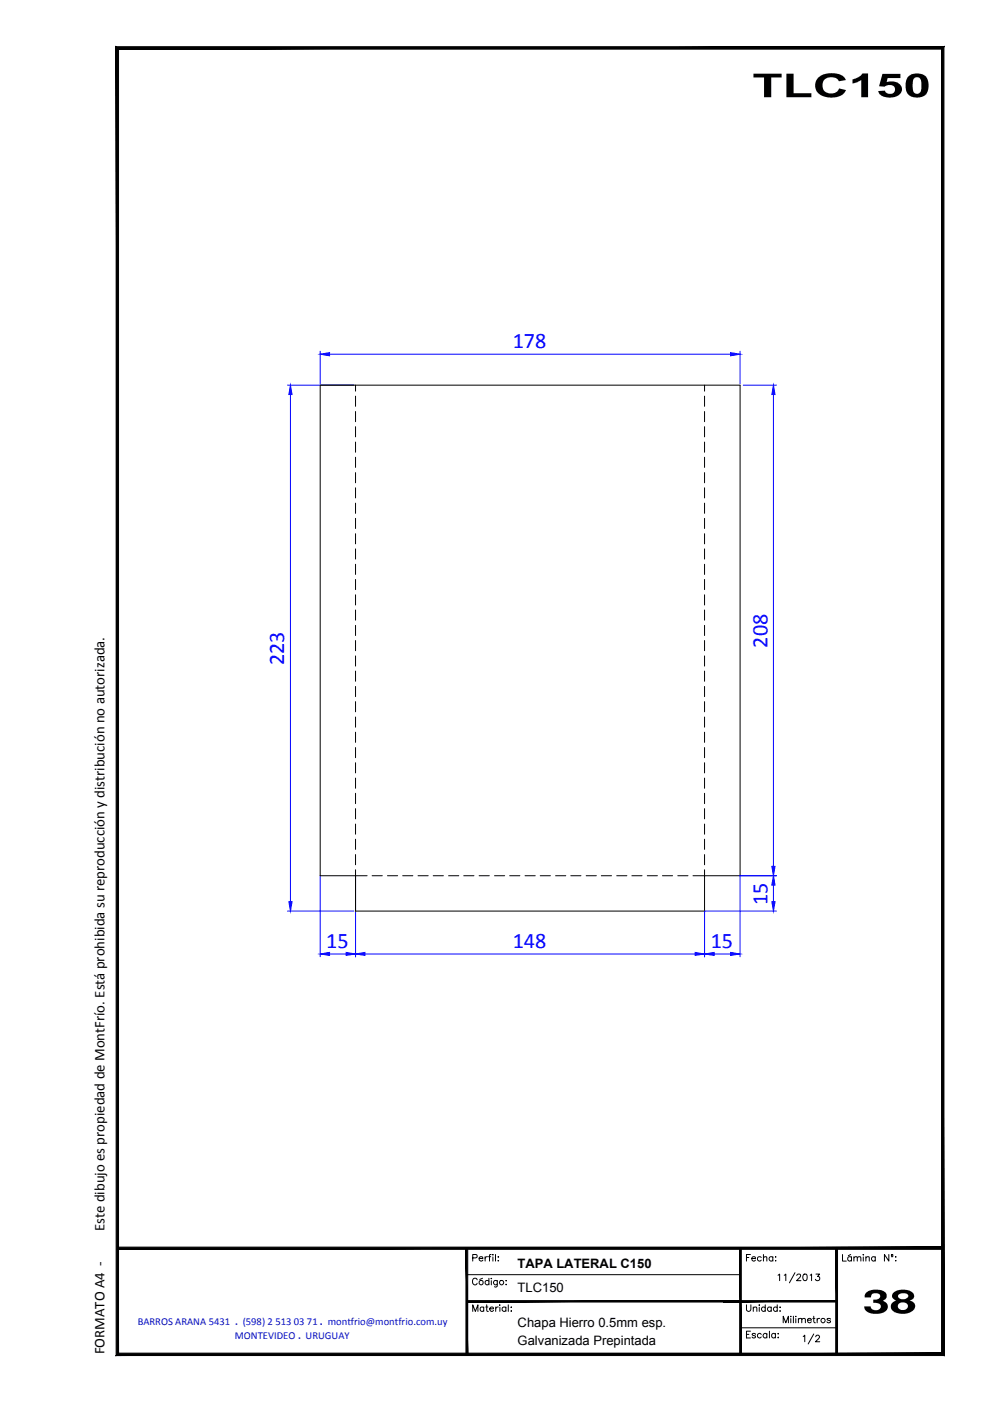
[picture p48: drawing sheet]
<svg xmlns="http://www.w3.org/2000/svg" width="210mm" height="297mm" viewBox="0 0 210 297" stroke-linecap="round" stroke-linejoin="round" font-family="sans-serif">
<defs><g id="words">
<g font-size="4.7" fill="#00f">
<text x="108.7" y="73.8">178</text>
<text x="162.7" y="137.3" transform="rotate(-90 162.7 137.3)">208</text>
<text x="60.3" y="141" transform="rotate(-90 60.3 141)">223</text>
<text x="162.7" y="191.9" transform="rotate(-90 162.7 191.9)">15</text>
<text x="69.2" y="201">15</text>
<text x="108.7" y="201">148</text>
<text x="150.7" y="201">15</text>
</g>
<g font-size="3.1">
<text x="22.1" y="261" transform="rotate(-90 22.1 261)">Este dibujo es propiedad de MontFrío. Está prohibida su reproducción y distribución no autorizada.</text>
<text x="22.1" y="287.1" transform="rotate(-90 22.1 287.1)">FORMATO A4 -</text>
</g>
<g font-size="2.8">
<text x="109.7" y="268.9">TAPA LATERAL C150</text>
<text x="109.8" y="273.9">TLC150</text>
<text x="109.8" y="281.3">Chapa Hierro 0.5mm esp.</text>
<text x="109.8" y="285.1">Galvanizada Prepintada</text>
</g>
<g font-size="2.2" fill="#0012ba">
<text x="29.2" y="281">BARROS ARANA 5431 . (598) 2 513 03 71 . montfrio@montfrio.com.uy</text>
<text x="49.8" y="283.8">MONTEVIDEO . URUGUAY</text>
</g>
</g></defs>
<g fill="none" stroke="#00f" stroke-width=".21">
<path d="M67.9 74.5v6.9M69.9 75.1h85M156.9 74.5v6.9M60.9 81.7h14.1M61.6 83.7v107.5M157.6 81.7h7M164 83.7v100M60.9 193.2h14.1M67.9 185.7v17.2M75.4 185.7v17.2M164 187.7v3.5M164.6 193.2h-15.2v9.7"/>
<path d="M164.6 185.7h-7.7v17.2M69.9 202.3h3.5M77.4 202.3h70M151.4 202.3h3.5"/>
</g>
<g fill="#00f" stroke="#00f" stroke-width=".21">
<path d="M61.6 81.7l.3 2h-.7z"/>
<path d="M61.2 191.2h.7l-.3 2z"/>
<path d="M67.9 202.3l2-.4v.7z"/>
<path d="M73.4 201.9l2 .4-2 .3z"/>
<path d="M75.4 202.3l2-.4v.7z"/>
<path d="M147.4 201.9l2 .4-2 .3z"/>
<path d="M67.9 75.1l2-.3v.6z"/>
<path d="M154.9 74.8l2 .3-2 .3z"/>
<path d="M164 81.7l.3 2h-.7z"/>
<path d="M163.6 183.7h.7l-.3 2z"/>
<path d="M149.4 202.3l2-.4v.7z"/>
<path d="M154.9 201.9l2 .4-2 .3z"/>
<path d="M164 185.7l.3 2h-.7z"/>
<path d="M163.6 191.2h.7l-.3 2z"/>
</g>
<g fill="none" stroke="#000" stroke-width=".21">
<path d="M75.4 81.7v1.2M75.4 84v2.1M75.4 87.2v2.2M75.4 90.5v2.1M75.4 93.7v2.2M75.4 96.9v2.2M149.4 81.7v1.2M149.4 84v2.1M149.4 87.2v2.2M149.4 90.5v2.1M149.4 93.7v2.2M149.4 96.9v2.2"/>
<path d="M75.4 100.2v2.2M75.4 103.4v2.2M75.4 106.7v2.1M75.4 109.9v2.2M75.4 113.2v2.1M75.4 116.4v2.1M75.4 119.6v2.2M149.4 100.2v2.2M149.4 103.4v2.2M149.4 106.7v2.1M149.4 109.9v2.2M149.4 113.2v2.1"/>
<path d="M149.4 116.4v2.1M149.4 119.6v2.2M75.4 122.9v2.1M75.4 126.1v2.2M75.4 129.3v2.2M75.4 132.6v2.1M75.4 135.8v2.2M75.4 139.1v2.1M149.4 122.9v2.1M149.4 126.1v2.2M149.4 129.3v2.2M149.4 132.6v2.1"/>
<path d="M149.4 135.8v2.2M149.4 139.1v2.1M75.4 142.3v2.1M75.4 145.5v2.2M75.4 148.8v2.1M75.4 152v2.2M75.4 155.2v2.2M75.4 158.5v2.2M149.4 142.3v2.1M149.4 145.5v2.2M149.4 148.8v2.1M149.4 152v2.2"/>
<path d="M149.4 155.2v2.2M149.4 158.5v2.2M75.4 161.7v2.2M75.4 165v2.1M75.4 168.2v2.2M75.4 171.5v2.1M75.4 174.7v2.2M75.4 177.9v2.2M149.4 161.7v2.2M149.4 165v2.1M149.4 168.2v2.2M149.4 171.5v2.1"/>
<path d="M149.4 174.7v2.2M149.4 177.9v2.2M75.4 184.4v8.8h74v-7.5h7.5v-104h-89v104h9.9M75.4 181.2v2.1M78.9 185.7h2.2M82.2 185.7h2.1M85.4 185.7h2.1M88.6 185.7h2.2M91.8 185.7h2.2M95.1 185.7h2.2M98.3 185.7h2.2M101.6 185.7h2.1"/>
<path d="M104.8 185.7h2.2M108.1 185.7h2.1M111.3 185.7h2.2M114.5 185.7h2.2M117.8 185.7h2.2M121 185.7h2.2M124.3 185.7h2.1M127.5 185.7h2.2M130.8 185.7h2.1M134 185.7h2.1M137.2 185.7h2.2M140.4 185.7h2.2"/>
<path d="M143.7 185.7h2.2M149.4 184.4v1.3h-2.5M149.4 181.2v2.1M99 270.3h58M100.2 278v-1.4l.6 1.4 .5-1.4v1.4M100.2 266.7l.9-.1v-.5l-.9-.1v1.4M101.2 271.4a.5 .5 0 0 0-.6-.4 .5 .5 0 0 0-.4 .5v.4a.5 .5 0 0 0 .4 .5 .5 .5 0 0 0 .6-.3M101.6 266.8h.8a.46 .46 0 0 0-.5-.3 .46 .46 0 0 0-.4 .4 .46 .46 0 0 0 .4 .5l.5-.2M102.3 271l-.6 .3M102.6 277.3a.43 .43 0 0 0-.7-.1 .43 .43 0 0 0 0 .7 .43 .43 0 0 0 .7-.1M102.6 277.1v.9M102.9 266.4v1"/>
<path d="M103 277.1h.4M103.2 276.6v1.4h.3M103.4 266.4l-.5 .2v.2M103.6 266.4h.4M103.7 271.7a.45 .45 0 0 0-.7-.1 .45 .45 0 0 0 0 .7 .45 .45 0 0 0 .7-.1M103.7 271v1.4M103.8 277.5h.8a.42 .42 0 0 0-.6-.3 .42 .42 0 0 0-.1 .6l.3 .2 .4-.2M104.1 266h-.3v1.4M104.2 271v.1zM104.2 271.5v.9M104.5 266v.1zM104.5 266.5v.9"/>
<path d="M105.1 266v1.4M105.1 277.1v.9M105.4 271.5v1.3l-.2 .1-.4-.1M105.4 271.7a.45 .45 0 0 0-.6-.1 .45 .45 0 0 0 0 .7 .45 .45 0 0 0 .6-.1M105.6 266.5h.1zM105.6 267.3h.1zM105.6 277.1a.43 .43 0 0 0-.5 .4M105.9 276.7h.1zM106 277.2v.8M107.3 277.3a.45 .45 0 0 0-.7-.1 .45 .45 0 0 0 0 .7 .45 .45 0 0 0 .7-.1M107.3 271.5h.1zM107.3 272.3h.1z"/>
<path d="M107.3 277.1v.9M107.8 276.6v1.4M108.3 277.2h.1zM108.3 278h.1zM158.3 276.6v1.2l.4 .2h.3l.2-.4v-1M158.3 266.6h.5M159.1 266h-.8v1.4M159.4 266.8h.8a.42 .42 0 0 0-.6-.3 .42 .42 0 0 0-.1 .7l.2 .2 .5-.2M159.7 277.4l.3-.3 .4 .1 .1 .8M159.7 277.1v.9M161 276.6v.2zM161 277.2v.8"/>
<path d="M161.4 266.6a.45 .45 0 0 0-.7 0 .45 .45 0 0 0 0 .6 .45 .45 0 0 0 .7 0M161.9 266.7l.3-.3 .3 .1 .1 .9M161.9 266v1.4M162.2 277.3a.45 .45 0 0 0-.6-.1 .45 .45 0 0 0 0 .7 .45 .45 0 0 0 .6-.1M162.2 276.6v1.4M163.5 277.3a.45 .45 0 0 0-.6-.1 .45 .45 0 0 0 0 .7 .45 .45 0 0 0 .6-.1M163.5 277.1v.9M163.9 266.6a.45 .45 0 0 0-.7 0 .45 .45 0 0 0 0 .6 .45 .45 0 0 0 .7 0M163.9 266.4v1M164.4 266.5h.1zM164.5 267.3v.1zM164.8 277.3a.45 .45 0 0 0-.7-.1 .45 .45 0 0 0 0 .7 .45 .45 0 0 0 .7-.1"/>
<path d="M164.8 276.6v1.4M165 270.4l.3-.3v1.4M165.3 277.2h.2zM165.3 278h.2zM166.3 270.4l.3-.3v1.4M167.7 279.1v.1zM167.7 279.6v.9M168.2 279.1v1.4M168.6 269.8l-1.2 2.2M168.7 279.1v.1zM168.7 279.6v.9M168.9 270.4l.2-.2 .4-.1 .2 .4-.8 1h.9"/>
<path d="M169.3 279.8l.3-.3 .4 .1v.9M169.3 279.5v1M170 279.8l.3-.3 .4 .1 .1 .9M170.4 270.2l.4-.1a.77 .77 0 0 1 .3 .8 .77 .77 0 0 1-.5 .6 .89 .89 0 0 1-.2-1.3zM171.2 279.9h.8a.45 .45 0 0 0-.7-.3 .45 .45 0 0 0 .1 .8l.3 .1 .3-.3M171.8 270.4l.3-.3v1.4M172.3 279.5h.5M172.5 279.1v1.1l.4 .3M173 270.1h.8l-.5 .5a.47 .47 0 0 1 .5 .5 .47 .47 0 0 1-.4 .5 .47 .47 0 0 1-.5-.4M173.3 279.5v1M173.8 279.5a.43 .43 0 0 0-.5 .4M176.1 279.7l-.3-.2-.4 .1v.2l.6 .2 .1 .2-.3 .3-.5-.3"/>
<path d="M178.6 266v1.4h.8M180.4 266l-.5 .2M180.5 266.6a.45 .45 0 0 0-.6 0 .45 .45 0 0 0 0 .6 .45 .45 0 0 0 .6 0M180.5 266.4v1M181 266.7l.4-.3 .3 .1 .1 .9M181 266.4v1M181.8 266.7l.3-.3 .3 .1 .1 .9M183 266v.1zM183 266.5v.9M183.6 266.7l.3-.3 .4 .1v.9M183.6 266.4v1M185.6 266.6a.45 .45 0 0 0-.7 0 .45 .45 0 0 0 0 .6 .45 .45 0 0 0 .7 0"/>
<path d="M185.6 266.4v1M188.5 266v1.4l-1-1.4v1.4M189 266.4h.3M189.9 266.5h.1zM189.9 267.3h.1zM157 281.5h20.4M158.3 282.9h.5M159.1 282.2h-.8v1.5h.8M160.2 282.9a.4 .4 0 0 0-.4-.2 .4 .4 0 0 0-.3 .2l.6 .4 .1 .2a.4 .4 0 0 1-.4 .2 .4 .4 0 0 1-.3-.2M161.4 282.9a.45 .45 0 0 0-.7 0 .45 .45 0 0 0 0 .6 .45 .45 0 0 0 .7 0M162.6 282.9a.45 .45 0 0 0-.7 0 .45 .45 0 0 0 0 .6 .45 .45 0 0 0 .7 0M162.6 282.7v1"/>
<path d="M163.1 282.2v1.5M164.4 282.9a.45 .45 0 0 0-.7 0 .45 .45 0 0 0 0 .6 .45 .45 0 0 0 .7 0M164.4 282.7v1M164.9 282.8h.1zM164.9 283.6h.1zM166.1 280.5v-1.4l.5 1.4 .6-1.4v1.4M170.3 283.4l.3-.3v1.4M172.5 282.8l-1.1 2.1M173 283.4l.2-.3h.3l.3 .4-.9 1h.9"/>
<circle cx="102" cy="271.9" r=".46"/>
<circle cx="106.3" cy="271.9" r=".45"/>
<circle cx="174.5" cy="280" r=".45"/>
<circle cx="189.2" cy="266.2" r=".18"/>
</g>
<g fill="#000">
<path d="M173.5 16.4l.6-.4 1-.4h2.2l1.4 .5 .7 .9-1.5 .2a1.88 1.88 0 0 0-2.5-.7 1.88 1.88 0 0 0-.9 2.4l.4 .5 .6 .3 1.1 .1 .4-.1a1.34 1.34 0 0 0 .9-.9l1.5 .3-.8 1-.6 .3-1.9 .3-1.3-.2-.9-.4-.7-.7-.4-.9 .1-1.1zM187.1 15.7h3.8v.9h-2.7l-.2 .8 1.5-.1 .6 .1 .7 .5 .4 .9v.3l-.3 .8-1.2 .7-1.2 .1-1.6-.4-.5-.4-.2-.5 1.4-.2a1.06 1.06 0 0 0 1.5 .7 1.06 1.06 0 0 0 .5-1.6 1.79 1.79 0 0 0-2.1 .1l-1.1-.1zM159.8 15.6h5.9v.8h-2.2v4.2h-1.5v-4.2h-2.2zM166.7 15.6h1.6v4.2h3.7v.8h-5.3zM180.7 16.8l1.4-.5 .8-.7h1.2v5h-1.5v-3.6l-1 .5-.9 .2zM183.8 273.9l1.4-.5 1.3 .1 .9 .3a1.11 1.11 0 0 1 .6 1 1.11 1.11 0 0 1-.8 1l.7 .4a1.33 1.33 0 0 1 .2 1.4 1.33 1.33 0 0 1-1.3 .8l-.5 .2-1.7-.1-.5-.2-.8-.7-.1-.6h1.4a1.08 1.08 0 0 0 1.8 .6 .74 .74 0 0 0 .3-.9 .74 .74 0 0 0-.9-.4l-.6-.1v-.7a1.05 1.05 0 0 0 1.4-.8 1.17 1.17 0 0 0-1.9-.1l-.1 .5h-1.3v-.5z"/>
<path d="M192.7 16.1l.7-.4 1.4-.1 1 .2 .6 .5 .4 .9 .1 1.3-.2 .9-.6 .8-.7 .4-1.1 .1-.9-.2-.9-.5-.4-.8-.1-1.6 .3-.9zM193.8 16.6l-.3 .7 .1 1.7a.9 .9 0 0 0 1 .9 .9 .9 0 0 0 .8-1.1l-.1-1.6a.87 .87 0 0 0-.6-.8 .87 .87 0 0 0-.9 .2z"/>
<path d="M189.3 274.2l.9-.6 .8-.2 1.4 .1 1 .5a.98 .98 0 0 1 .4 1.1 .98 .98 0 0 1-1 .7h.2a1.22 1.22 0 0 1 1 1.2 1.22 1.22 0 0 1-1 1.2l-1.2 .4-1.7-.2-.7-.4-.4-.3-.1-.8a1.47 1.47 0 0 1 1.1-1.1l-.2-.2a.9 .9 0 0 1-.5-1.4zM190.6 274.4a.77 .77 0 0 0 .1 .9 .77 .77 0 0 0 .9 .2 .66 .66 0 0 0 .8-.3 .66 .66 0 0 0-.1-.8l-1.1-.2zM190.5 276.4a.92 .92 0 0 0 .2 1.2 .92 .92 0 0 0 1.1 .1 .81 .81 0 0 0 .7-1 .81 .81 0 0 0-1-.6l-.5 .1z"/>
</g>
<g fill="#000" stroke="#000" stroke-width=".21">
<path d="M24.6 9.9l.5 .5 175-.5zM25.1 10.4l175-.5-.5 .5zM200.1 9.9l-.5 .5 .5 277zM199.6 10.4l.5 277-.5-.5zM24.6 287.4h175.5l-.5-.5zM24.6 287.4l.5-.5h174.5zM24.6 9.9v277.5l.5-.5zM24.6 9.9l.5 .5v276.5z"/>
<path d="M98.8 264.7l.4 22.4v-22.4zM98.8 264.7l.4 22.4h-.4z"/>
<path d="M99 276.1h58v-.3zM99 275.8h58l-58 .3z"/>
<path d="M156.8 264.7l.4 22.4v-22.4zM156.8 264.7l.4 22.4h-.4z"/>
<path d="M153.4 276.1h24v-.3zM153.4 275.8h24l-24 .3z"/>
<path d="M177.2 264.7l.4 22.4v-22.4zM177.2 264.7l.4 22.4h-.4z"/>
<path d="M24.9 264.9h175v-.5zM24.9 264.4h175l-175 .5z"/>
</g>
<use href="#words"/>
</svg>
